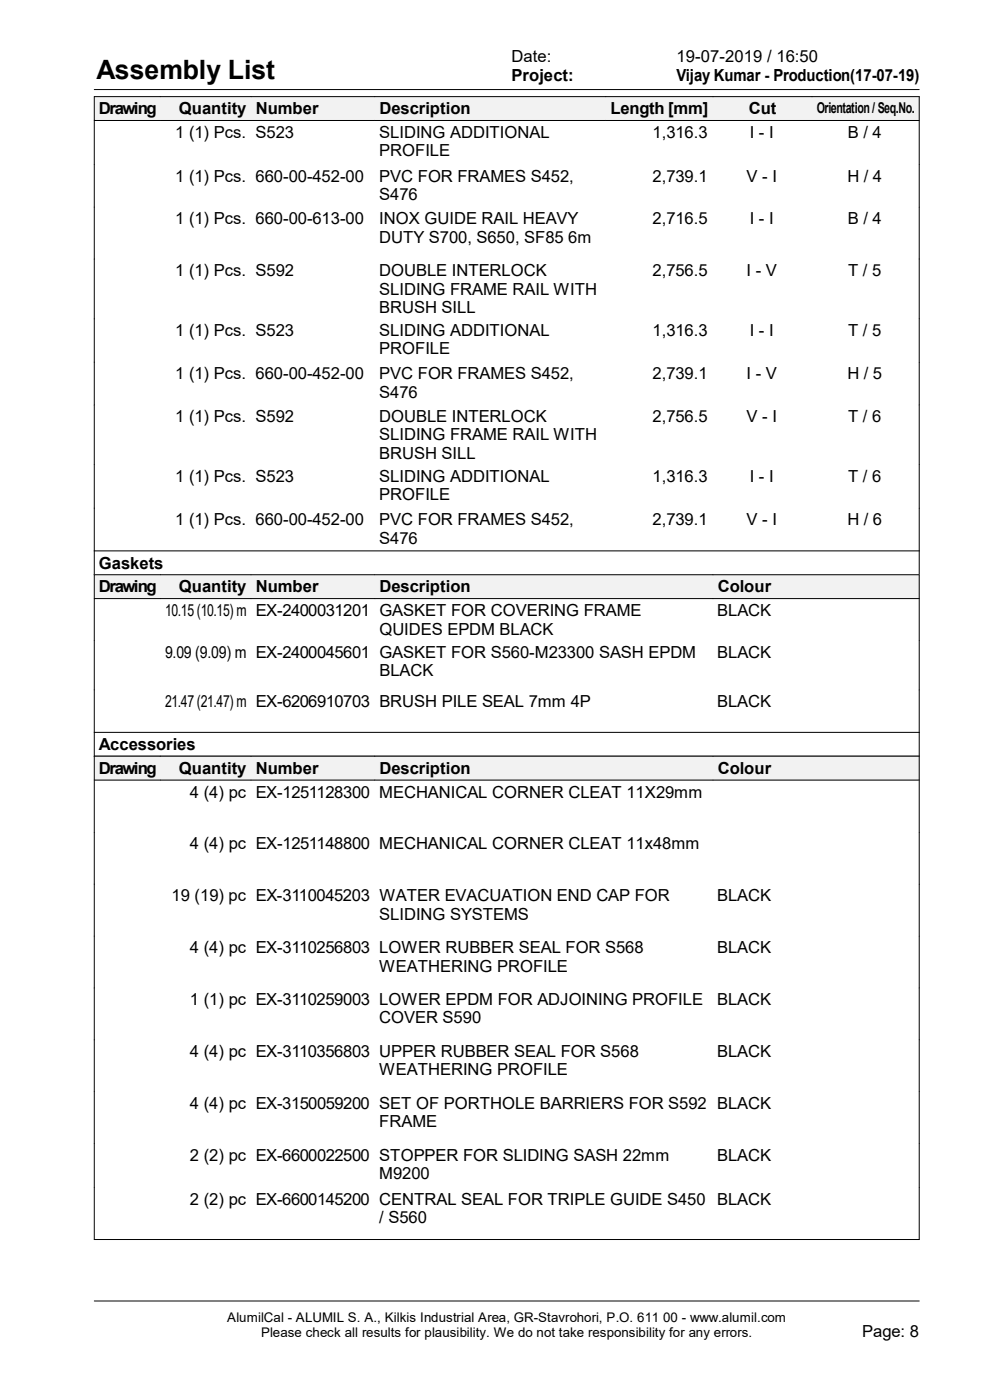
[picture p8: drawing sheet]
<svg xmlns="http://www.w3.org/2000/svg" width="210mm" height="297mm" viewBox="0 0 210 297" stroke-linecap="round" stroke-linejoin="round" font-family="sans-serif">
<defs><g id="words">
<text font-size="5.7" x="20.5" y="16.8">Assembly List</text>
<g font-size="3.5">
<text x="108.5" y="13.1">Date:</text>
<text x="108.5" y="17.2">Project:</text>
<text x="143.5" y="13.1">19-07-2019 / 16:50</text>
<text x="143.5" y="17.2">Vijay Kumar - Production(17-07-19)</text>
<text x="21" y="24.3">Drawing</text>
<text x="37.2" y="29.3">1 (1) Pcs. S523</text>
<text x="38" y="24.3">Quantity</text>
<text x="54.3" y="24.3">Number</text>
<text x="80.5" y="29.3">SLIDING ADDITIONAL</text>
<text x="80.5" y="24.3">Description</text>
<text x="129.5" y="24.3">Length [mm]</text>
<text x="138.4" y="29.3">1,316.3</text>
<text x="158.8" y="24.3">Cut</text>
<text x="159.1" y="29.3">I - I</text>
<text x="179.9" y="29.3">B / 4</text>
<text x="80.5" y="33.2">PROFILE</text>
<text x="37.2" y="38.5">1 (1) Pcs. 660-00-452-00</text>
<text x="80.5" y="38.5">PVC FOR FRAMES S452,</text>
<text x="138.4" y="38.5">2,739.1</text>
<text x="158.4" y="38.5">V - I</text>
<text x="179.8" y="38.5">H / 4</text>
<text x="37.2" y="47.6">1 (1) Pcs. 660-00-613-00</text>
<text x="80.5" y="42.4">S476</text>
<text x="80.5" y="47.6">INOX GUIDE RAIL HEAVY</text>
<text x="138.4" y="47.6">2,716.5</text>
<text x="159.1" y="47.6">I - I</text>
<text x="179.9" y="47.6">B / 4</text>
<text x="80.5" y="51.5">DUTY S700, S650, SF85 6m</text>
<text x="37.2" y="58.6">1 (1) Pcs. S592</text>
<text x="80.5" y="58.6">DOUBLE INTERLOCK</text>
<text x="138.4" y="58.6">2,756.5</text>
<text x="158.4" y="58.6">I - V</text>
<text x="179.9" y="58.6">T / 5</text>
<text x="80.5" y="62.5">SLIDING FRAME RAIL WITH</text>
<text x="37.2" y="71.2">1 (1) Pcs. S523</text>
<text x="80.5" y="66.4">BRUSH SILL</text>
<text x="80.5" y="71.2">SLIDING ADDITIONAL</text>
<text x="138.4" y="71.2">1,316.3</text>
<text x="159.1" y="71.2">I - I</text>
<text x="179.9" y="71.2">T / 5</text>
<text x="80.5" y="75.1">PROFILE</text>
<text x="37.2" y="80.5">1 (1) Pcs. 660-00-452-00</text>
<text x="80.5" y="80.5">PVC FOR FRAMES S452,</text>
<text x="138.4" y="80.5">2,739.1</text>
<text x="158.4" y="80.5">I - V</text>
<text x="179.8" y="80.5">H / 5</text>
<text x="37.2" y="89.5">1 (1) Pcs. S592</text>
<text x="80.5" y="84.4">S476</text>
<text x="80.5" y="89.5">DOUBLE INTERLOCK</text>
<text x="138.4" y="89.5">2,756.5</text>
<text x="158.4" y="89.5">V - I</text>
<text x="179.9" y="89.5">T / 6</text>
<text x="80.5" y="93.4">SLIDING FRAME RAIL WITH</text>
<text x="80.5" y="97.3">BRUSH SILL</text>
<text x="37.2" y="102.2">1 (1) Pcs. S523</text>
<text x="80.5" y="106.1">PROFILE</text>
<text x="80.5" y="102.2">SLIDING ADDITIONAL</text>
<text x="138.4" y="102.2">1,316.3</text>
<text x="159.1" y="102.2">I - I</text>
<text x="179.9" y="102.2">T / 6</text>
<text x="37.2" y="111.5">1 (1) Pcs. 660-00-452-00</text>
<text x="80.5" y="111.5">PVC FOR FRAMES S452,</text>
<text x="138.4" y="111.5">2,739.1</text>
<text x="158.4" y="111.5">V - I</text>
<text x="179.8" y="111.5">H / 6</text>
<text x="80.5" y="115.4">S476</text>
<text x="21" y="125.7">Drawing</text>
<text x="21" y="120.7">Gaskets</text>
<text x="38" y="125.7">Quantity</text>
<text x="54.3" y="125.7">Number</text>
<text x="80.5" y="125.7">Description</text>
<text x="152.3" y="125.7">Colour</text>
<text x="35" y="130.7">10.15 (10.15) m EX-2400031201 GASKET FOR COVERING FRAME</text>
<text x="152.2" y="130.7">BLACK</text>
<text x="80.5" y="134.6">QUIDES EPDM BLACK</text>
<text x="35" y="139.5">9.09 (9.09) m EX-2400045601 GASKET FOR S560-M23300 SASH EPDM</text>
<text x="80.5" y="143.4">BLACK</text>
<text x="152.2" y="139.5">BLACK</text>
<text x="35" y="150">21.47 (21.47) m EX-6206910703 BRUSH PILE SEAL 7mm 4P</text>
<text x="152.1" y="150">BLACK</text>
<text x="21" y="159.1">Accessories</text>
<text x="21" y="164.2">Drawing</text>
<text x="38" y="164.2">Quantity</text>
<text x="54.3" y="164.2">Number</text>
<text x="80.5" y="164.2">Description</text>
<text x="152.3" y="164.2">Colour</text>
<text x="40.3" y="169.2">4 (4) pc EX-1251128300 MECHANICAL CORNER CLEAT 11Χ29mm</text>
<text x="40.3" y="180.2">4 (4) pc EX-1251148800 MECHANICAL CORNER CLEAT 11x48mm</text>
<text x="36.4" y="191.2">19 (19) pc EX-3110045203 WATER EVACUATION END CAP FOR</text>
<text x="152.1" y="191.2">BLACK</text>
<text x="80.5" y="195.1">SLIDING SYSTEMS</text>
<text x="40.3" y="202.2">4 (4) pc EX-3110256803 LOWER RUBBER SEAL FOR S568</text>
<text x="152.1" y="202.2">BLACK</text>
<text x="80.5" y="206.1">WEATHERING PROFILE</text>
<text x="40.3" y="213.2">1 (1) pc EX-3110259003 LOWER EPDM FOR ADJOINING PROFILE</text>
<text x="152.1" y="213.2">BLACK</text>
<text x="80.5" y="217.1">COVER S590</text>
<text x="40.3" y="224.2">4 (4) pc EX-3110356803 UPPER RUBBER SEAL FOR S568</text>
<text x="152.1" y="224.2">BLACK</text>
<text x="80.5" y="228.1">WEATHERING PROFILE</text>
<text x="40.3" y="235.2">4 (4) pc EX-3150059200 SET OF PORTHOLE BARRIERS FOR S592 BLACK</text>
<text x="80.5" y="239.1">FRAME</text>
<text x="40.3" y="246.2">2 (2) pc EX-6600022500 STOPPER FOR SLIDING SASH 22mm</text>
<text x="80.5" y="250.1">M9200</text>
<text x="152.1" y="246.2">BLACK</text>
<text x="40.3" y="255.6">2 (2) pc EX-6600145200 CENTRAL SEAL FOR TRIPLE GUIDE S450 BLACK</text>
<text x="80.5" y="259.5">/ S560</text>
<text x="182.9" y="283.6">Page: 8</text>
</g>
<text font-size="3.2" x="173.3" y="24">Orientation / Seq.No.</text>
<g font-size="2.8">
<text x="48.2" y="280.5">AlumilCal - ALUMIL S. A., Kilkis Industrial Area, GR-Stavrohori, P.O. 611 00 - www.alumil.com</text>
<text x="55.4" y="283.7">Please check all results for plausibility. We do not take responsibility for any errors.</text>
</g>
</g></defs>
<path d="M20 19h175M20 276h175" fill="none" stroke="#000" stroke-width=".21"/>
<g fill="#fff">
<path d="M20 20.5h14v5.1h-14z" fill-rule="evenodd"/>
<path d="M34 20.5h19.3v5.1h-19.3z" fill-rule="evenodd"/>
<path d="M53.3 20.5h26.2v5.1h-26.2z" fill-rule="evenodd"/>
<path d="M79.5 20.5h49v5.1h-49z" fill-rule="evenodd"/>
<path d="M128.5 20.5h22.8v5.1h-22.8z" fill-rule="evenodd"/>
<path d="M151.3 20.5h21v5.1h-21z" fill-rule="evenodd"/>
<path d="M172.3 20.5h22.7v5.1h-22.7z" fill-rule="evenodd"/>
</g>
<path d="M20 20.5h175v5.1h-175zM20 25.7v96.2h175v-96.2M20 116.9h175" fill="none" stroke="#000" stroke-width=".21"/>
<g fill="#fff">
<path d="M20 121.9h14v5.1h-14z" fill-rule="evenodd"/>
<path d="M34 121.9h19.3v5.1h-19.3z" fill-rule="evenodd"/>
<path d="M53.3 121.9h26.2v5.1h-26.2z" fill-rule="evenodd"/>
<path d="M79.5 121.9h71.8v5.1h-71.8z" fill-rule="evenodd"/>
<path d="M151.3 121.9h43.7v5.1h-43.7z" fill-rule="evenodd"/>
</g>
<path d="M20 121.9h175v5.1h-175zM20 127.1v33.3h175v-33.3M20 155.4h175" fill="none" stroke="#000" stroke-width=".21"/>
<g fill="#fff">
<path d="M20 160.4h14v5.1h-14z" fill-rule="evenodd"/>
<path d="M34 160.4h19.3v5.1h-19.3z" fill-rule="evenodd"/>
<path d="M53.3 160.4h26.2v5.1h-26.2z" fill-rule="evenodd"/>
<path d="M79.5 160.4h71.8v5.1h-71.8z" fill-rule="evenodd"/>
<path d="M151.3 160.4h43.7v5.1h-43.7z" fill-rule="evenodd"/>
</g>
<path d="M20 160.4h175v5.1h-175zM20 165.6v97.4h175v-97.4" fill="none" stroke="#000" stroke-width=".21"/>
<use href="#words"/>
</svg>
